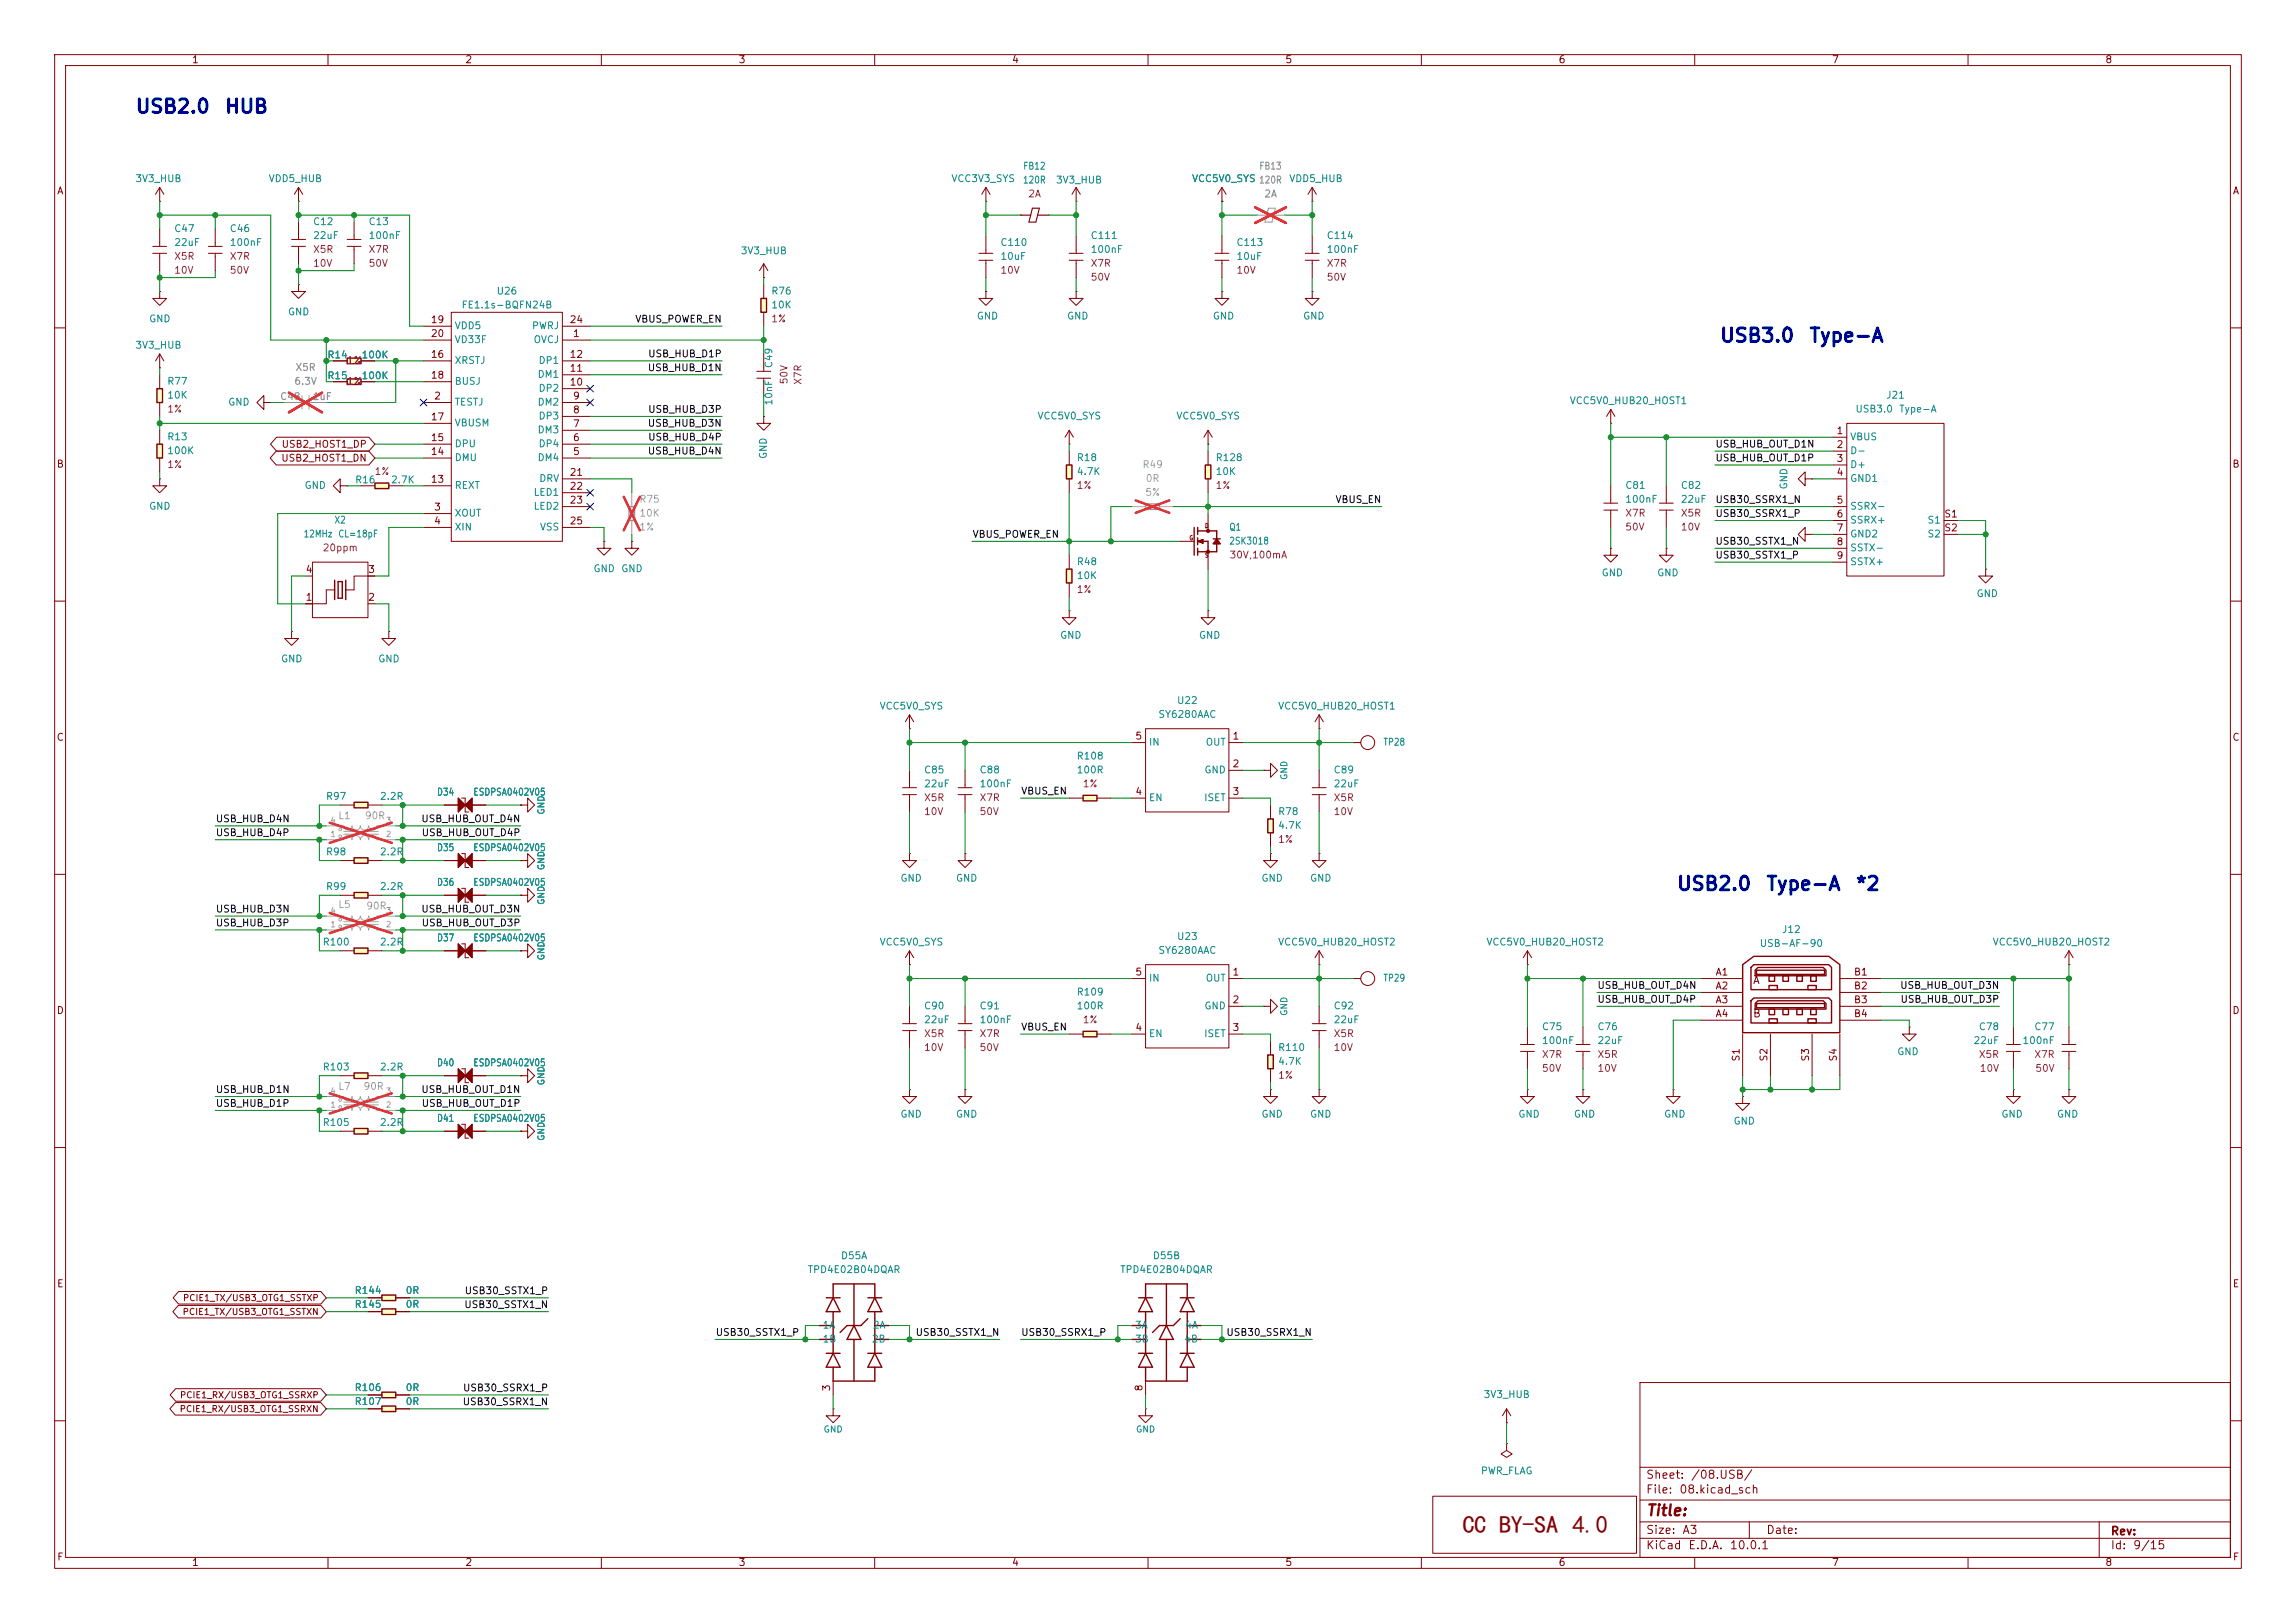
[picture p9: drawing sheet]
<svg xmlns="http://www.w3.org/2000/svg" width="420mm" height="297mm" viewBox="0 0 420 297" stroke-linecap="round" stroke-linejoin="round" font-family="sans-serif">
<defs><g id="words">
<text font-size="4.5" fill="#830000" x="267.5" y="280.6">CC BY-SA 4.0</text>
<g font-size="2.5" fill="#0000c2">
<text x="24.6" y="21.3">USB2.0</text>
<text x="41" y="21.3">HUB</text>
<text x="314.5" y="63.3">USB3.0</text>
<text x="330.8" y="63.3">Type-A</text>
<text x="306.6" y="163.6">USB2.0</text>
<text x="322.9" y="163.6">Type-A</text>
<text x="339.3" y="163.6">*2</text>
</g>
<text font-size="2" fill="#830000" x="301" y="277.9">Title:</text>
<g font-size="1.5" fill="#830000">
<text x="301" y="273.7">File:</text>
<text x="301" y="271">Sheet:</text>
<text x="307.1" y="273.7">08.kicad_sch</text>
<text x="309.2" y="271">/08.USB/</text>
<text x="301" y="281.1">Size:</text>
<text x="307.6" y="281.1">A3</text>
<text x="323" y="281.1">Date:</text>
<text x="386" y="281.3">Rev:</text>
<text x="301" y="283.9">KiCad</text>
<text x="308.7" y="283.9">E.D.A.</text>
<text x="316.3" y="283.9">10.0.1</text>
<text x="386" y="283.9">Id:</text>
<text x="390.1" y="283.9">9/15</text>
</g>
<g font-size="1.4" fill="#830000">
<text x="320.5" y="180.4">A</text>
<text x="320.5" y="186.5">B</text>
</g>
<g font-size="1.3" fill="#830000">
<text x="35" y="11.9">1</text>
<text x="85" y="11.9">2</text>
<text x="135" y="11.9">3</text>
<text x="185" y="11.9">4</text>
<text x="235" y="11.9">5</text>
<text x="285" y="11.9">6</text>
<text x="335" y="11.9">7</text>
<text x="385" y="11.9">8</text>
<text x="10.3" y="35.9">A</text>
<text x="408.3" y="35.9">A</text>
<text x="78.7" y="59.4">19</text>
<text x="104.1" y="59.4">24</text>
<text x="78.7" y="65.8">16</text>
<text x="78.7" y="62">20</text>
<text x="104.1" y="65.8">12</text>
<text x="104.7" y="62">1</text>
<text x="78.7" y="69.6">18</text>
<text x="104.1" y="70.9">10</text>
<text x="104.1" y="68.3">11</text>
<text x="78.7" y="77.2">17</text>
<text x="79.3" y="73.4">2</text>
<text x="104.7" y="75.9">8</text>
<text x="104.7" y="73.4">9</text>
<text x="51.4" y="82.2">USB2_HOST1_DP</text>
<text x="78.7" y="83.6">14</text>
<text x="78.7" y="81">15</text>
<text x="104.7" y="83.6">5</text>
<text x="104.7" y="81">6</text>
<text x="104.7" y="78.5">7</text>
<text x="335.8" y="79.8">1</text>
<text x="335.8" y="82.3">2</text>
<text x="10.3" y="85.9">B</text>
<text x="51.3" y="84.8">USB2_HOST1_DN</text>
<text x="78.7" y="88.6">13</text>
<text x="104.1" y="87.4">21</text>
<text x="104.1" y="89.9">22</text>
<text x="335.8" y="84.8">3</text>
<text x="335.8" y="87.4">4</text>
<text x="408.2" y="85.9">B</text>
<text x="79.3" y="93.7">3</text>
<text x="104.1" y="92.5">23</text>
<text x="335.8" y="92.5">5</text>
<text x="335.8" y="95">6</text>
<text x="355.6" y="95">S1</text>
<text x="79.3" y="96.3">4</text>
<text x="104.1" y="96.3">25</text>
<text x="335.8" y="97.5">7</text>
<text x="335.8" y="100.1">8</text>
<text x="355.6" y="97.5">S2</text>
<text x="55.8" y="105.2">4</text>
<text x="67.2" y="105.2">3</text>
<text x="335.8" y="102.6">9</text>
<text x="55.8" y="110.2">1</text>
<text x="67.2" y="110.2">2</text>
<text x="10.3" y="135.9">C</text>
<text x="207.6" y="135.6">5</text>
<text x="225.4" y="135.6">1</text>
<text x="408.2" y="135.9">C</text>
<text x="225.4" y="140.7">2</text>
<text x="207.6" y="145.8">4</text>
<text x="225.4" y="145.8">3</text>
<text x="207.6" y="178.8">5</text>
<text x="225.4" y="178.8">1</text>
<text x="313.7" y="178.8">A1</text>
<text x="339" y="178.8">B1</text>
<text x="10.3" y="185.9">D</text>
<text x="225.4" y="183.9">2</text>
<text x="313.7" y="181.4">A2</text>
<text x="313.7" y="183.9">A3</text>
<text x="339" y="181.4">B2</text>
<text x="339" y="183.9">B3</text>
<text x="408.2" y="185.9">D</text>
<text x="207.6" y="189">4</text>
<text x="225.4" y="189">3</text>
<text x="313.7" y="186.4">A4</text>
<text x="339" y="186.4">B4</text>
<text x="318.5" y="194.4" transform="rotate(-90 318.5 194.4)">S1</text>
<text x="323.6" y="194.4" transform="rotate(-90 323.6 194.4)">S2</text>
<text x="331.2" y="194.4" transform="rotate(-90 331.2 194.4)">S3</text>
<text x="336.3" y="194.4" transform="rotate(-90 336.3 194.4)">S4</text>
<text x="10.3" y="235.9">E</text>
<text x="408.3" y="235.9">E</text>
<text x="152.1" y="254.7" transform="rotate(-90 152.1 254.7)">3</text>
<text x="209.3" y="254.7" transform="rotate(-90 209.3 254.7)">8</text>
<text x="10.3" y="285.9">F</text>
<text x="35" y="286.9">1</text>
<text x="85" y="286.9">2</text>
<text x="135" y="286.9">3</text>
<text x="185" y="286.9">4</text>
<text x="235" y="286.9">5</text>
<text x="285" y="286.9">6</text>
<text x="335" y="286.9">7</text>
<text x="385" y="286.9">8</text>
<text x="408.3" y="285.9">F</text>
</g>
<g font-size="1.3" fill="#008383">
<text x="24.7" y="33.6">3V3_HUB</text>
<text x="49" y="33.6">VDD5_HUB</text>
<text x="173.9" y="33.6">VCC3V3_SYS</text>
<text x="187" y="33.9">120R</text>
<text x="187.1" y="31.3">FB12</text>
<text x="193" y="33.9">3V3_HUB</text>
<text x="217.9" y="33.6">VCC5V0_SYS 120R</text>
<text x="235.7" y="33.6">VDD5_HUB</text>
<text x="57.2" y="41.5">C12</text>
<text x="67.3" y="41.5">C13</text>
<text x="31.8" y="42.8">C47</text>
<text x="31.8" y="45.3">22uF</text>
<text x="41.9" y="42.8">C46</text>
<text x="41.9" y="45.3">100nF</text>
<text x="57.2" y="44">22uF</text>
<text x="67.3" y="44">100nF</text>
<text x="135.4" y="46.8">3V3_HUB</text>
<text x="182.9" y="45.3">C110</text>
<text x="182.9" y="47.9">10uF</text>
<text x="199.4" y="44">C111</text>
<text x="199.4" y="46.6">100nF</text>
<text x="226.1" y="45.3">C113</text>
<text x="226.1" y="47.9">10uF</text>
<text x="242.6" y="44">C114</text>
<text x="242.6" y="46.6">100nF</text>
<text x="27.2" y="59.3">GND</text>
<text x="52.6" y="58">GND</text>
<text x="84.3" y="56.7">FE1.1s-BQFN24B</text>
<text x="90.7" y="54.2">U26</text>
<text x="141" y="54.2">R76</text>
<text x="141" y="56.7">10K</text>
<text x="178.6" y="58.8">GND</text>
<text x="195.1" y="58.8">GND</text>
<text x="221.8" y="58.8">GND</text>
<text x="238.3" y="58.8">GND</text>
<text x="24.7" y="64.1">3V3_HUB</text>
<text x="59.8" y="65.9">R14</text>
<text x="66" y="65.9">100K</text>
<text x="83.1" y="60.6">VDD5</text>
<text x="83.1" y="63.1">VD33F</text>
<text x="97.2" y="60.6">PWRJ</text>
<text x="97.5" y="63.1">OVCJ</text>
<text x="30.5" y="70.7">R77</text>
<text x="59.8" y="69.7">R15</text>
<text x="66" y="69.7">100K</text>
<text x="83.1" y="66.9">XRSTJ</text>
<text x="83.1" y="70.7">BUSJ</text>
<text x="98.2" y="69.4">DM1</text>
<text x="98.4" y="72">DP2</text>
<text x="98.4" y="66.9">DP1</text>
<text x="141.6" y="67.5" transform="rotate(-90 141.6 67.5)">C49</text>
<text x="30.5" y="73.3">10K</text>
<text x="41.6" y="74.5">GND</text>
<text x="83.1" y="74.5">TESTJ</text>
<text x="98.2" y="74.5">DM2</text>
<text x="98.4" y="77.1">DP3</text>
<text x="141.6" y="74.3" transform="rotate(-90 141.6 74.3)">10nF</text>
<text x="189.7" y="77.1">VCC5V0_SYS</text>
<text x="215.1" y="77.1">VCC5V0_SYS</text>
<text x="287" y="74.3">VCC5V0_HUB20_HOST1</text>
<text x="339.3" y="75.8">USB3.0</text>
<text x="344.9" y="73.3">J21</text>
<text x="347.3" y="75.8">Type-A</text>
<text x="30.5" y="80.9">R13</text>
<text x="30.5" y="83.4">100K</text>
<text x="83.1" y="82.1">DPU</text>
<text x="83.1" y="78.3">VBUSM</text>
<text x="98.2" y="79.6">DM3</text>
<text x="98.4" y="82.1">DP4</text>
<text x="338.3" y="80.9">VBUS</text>
<text x="338.3" y="83.4">D-</text>
<text x="55.6" y="89.8">GND</text>
<text x="64.9" y="88.7">R16</text>
<text x="71.4" y="88.7">2.7K</text>
<text x="83.1" y="89.8">REXT</text>
<text x="83.1" y="84.7">DMU</text>
<text x="98.2" y="84.7">DM4</text>
<text x="98.5" y="88.5">DRV</text>
<text x="140.6" y="84.1" transform="rotate(-90 140.6 84.1)">GND</text>
<text x="196.9" y="84.7">R18</text>
<text x="196.9" y="87.2">4.7K</text>
<text x="222.3" y="84.7">R128</text>
<text x="222.3" y="87.2">10K</text>
<text x="297.2" y="89.8">C81</text>
<text x="307.3" y="89.8">C82</text>
<text x="327.3" y="89.7" transform="rotate(-90 327.3 89.7)">GND</text>
<text x="338.3" y="86">D+</text>
<text x="338.3" y="88.5">GND1</text>
<text x="27.2" y="93.6">GND</text>
<text x="83.1" y="94.8">XOUT</text>
<text x="97.5" y="91">LED1</text>
<text x="97.5" y="93.6">LED2</text>
<text x="297.2" y="92.3">100nF</text>
<text x="307.3" y="92.3">22uF</text>
<text x="338.3" y="93.6">SSRX-</text>
<text x="55.4" y="98.7">12MHz</text>
<text x="61.1" y="96.1">X2</text>
<text x="61.8" y="98.7">CL=18pF</text>
<text x="83.1" y="97.4">XIN</text>
<text x="98.7" y="97.4">VSS</text>
<text x="224.8" y="97.4">Q1</text>
<text x="224.8" y="100">2SK3018</text>
<text x="338.3" y="96.1">SSRX+</text>
<text x="338.3" y="98.7">GND2</text>
<text x="338.3" y="101.2">SSTX-</text>
<text x="352.5" y="96.1">S1</text>
<text x="352.5" y="98.7">S2</text>
<text x="108.5" y="105">GND</text>
<text x="113.5" y="105">GND</text>
<text x="196.9" y="103.7">R48</text>
<text x="196.9" y="106.3">10K</text>
<text x="292.9" y="105.8">GND</text>
<text x="303" y="105.8">GND</text>
<text x="338.3" y="103.7">SSTX+</text>
<text x="361.5" y="109.6">GND</text>
<text x="193.8" y="117.2">GND</text>
<text x="219.2" y="117.2">GND</text>
<text x="51.3" y="121.5">GND</text>
<text x="69.1" y="121.5">GND</text>
<text x="160.8" y="130.2">VCC5V0_SYS</text>
<text x="211.8" y="131.7">SY6280AAC</text>
<text x="215.2" y="129.1">U22</text>
<text x="233.7" y="130.2">VCC5V0_HUB20_HOST1</text>
<text x="210.1" y="136.8">IN</text>
<text x="220.5" y="136.8">OUT</text>
<text x="253" y="136.8">TP28</text>
<text x="168.9" y="141.8">C85</text>
<text x="179.1" y="141.8">C88</text>
<text x="196.8" y="139.3">R108</text>
<text x="196.8" y="141.8">100R</text>
<text x="220.2" y="141.8">GND</text>
<text x="243.8" y="141.8">C89</text>
<text x="59.5" y="146.7">R97</text>
<text x="69.4" y="146.7">2.2R</text>
<text x="79.8" y="145.9">D34</text>
<text x="86.5" y="145.9">ESDPSA0402V05</text>
<text x="168.9" y="144.4">22uF</text>
<text x="179.1" y="144.4">100nF</text>
<text x="210.1" y="146.9">EN</text>
<text x="220.1" y="146.9">ISET</text>
<text x="233.7" y="149.5">R78</text>
<text x="243.8" y="144.4">22uF</text>
<text x="233.7" y="152">4.7K</text>
<text x="59.5" y="156.8">R98</text>
<text x="69.4" y="156.8">2.2R</text>
<text x="79.8" y="156.1">D35</text>
<text x="86.5" y="156.1">ESDPSA0402V05</text>
<text x="164.6" y="161.6">GND</text>
<text x="174.8" y="161.6">GND</text>
<text x="230.6" y="161.6">GND</text>
<text x="239.5" y="161.6">GND</text>
<text x="59.5" y="163.2">R99</text>
<text x="69.4" y="163.2">2.2R</text>
<text x="79.8" y="162.4">D36</text>
<text x="86.5" y="162.4">ESDPSA0402V05</text>
<text x="58.9" y="173.3">R100</text>
<text x="69.4" y="173.3">2.2R</text>
<text x="79.8" y="172.6">D37</text>
<text x="86.5" y="172.6">ESDPSA0402V05</text>
<text x="160.8" y="173.3">VCC5V0_SYS</text>
<text x="215.2" y="172.3">U23</text>
<text x="233.7" y="173.3">VCC5V0_HUB20_HOST2</text>
<text x="271.8" y="173.3">VCC5V0_HUB20_HOST2</text>
<text x="321.8" y="173.6">USB-AF-90</text>
<text x="325.9" y="171">J12</text>
<text x="364.4" y="173.3">VCC5V0_HUB20_HOST2</text>
<text x="210.1" y="179.9">IN</text>
<text x="211.8" y="174.9">SY6280AAC</text>
<text x="220.5" y="179.9">OUT</text>
<text x="253" y="179.9">TP29</text>
<text x="168.9" y="185">C90</text>
<text x="179.1" y="185">C91</text>
<text x="196.8" y="182.5">R109</text>
<text x="196.8" y="185">100R</text>
<text x="220.2" y="185">GND</text>
<text x="243.8" y="185">C92</text>
<text x="168.9" y="187.6">22uF</text>
<text x="179.1" y="187.6">100nF</text>
<text x="210.1" y="190.1">EN</text>
<text x="220.1" y="190.1">ISET</text>
<text x="243.8" y="187.6">22uF</text>
<text x="281.9" y="188.8">C75</text>
<text x="281.9" y="191.4">100nF</text>
<text x="292.1" y="188.8">C76</text>
<text x="292.1" y="191.4">22uF</text>
<text x="360.9" y="191.4">22uF</text>
<text x="361.9" y="188.8">C78</text>
<text x="369.8" y="191.4">100nF</text>
<text x="372" y="188.8">C77</text>
<text x="58.9" y="196.2">R103</text>
<text x="69.4" y="196.2">2.2R</text>
<text x="79.8" y="195.4">D40</text>
<text x="86.5" y="195.4">ESDPSA0402V05</text>
<text x="233.7" y="192.6">R110</text>
<text x="233.7" y="195.2">4.7K</text>
<text x="346.9" y="193.4">GND</text>
<text x="58.9" y="206.4">R105</text>
<text x="69.4" y="206.4">2.2R</text>
<text x="79.8" y="205.6">D41</text>
<text x="86.5" y="205.6">ESDPSA0402V05</text>
<text x="164.6" y="204.8">GND</text>
<text x="174.8" y="204.8">GND</text>
<text x="230.6" y="204.8">GND</text>
<text x="239.5" y="204.8">GND</text>
<text x="277.6" y="204.8">GND</text>
<text x="287.8" y="204.8">GND</text>
<text x="304.3" y="204.8">GND</text>
<text x="317" y="206.1">GND</text>
<text x="366" y="204.8">GND</text>
<text x="376.2" y="204.8">GND</text>
<text x="147.6" y="233.3">TPD4E02B04DQAR</text>
<text x="153.7" y="230.7">D55A</text>
<text x="204.8" y="233.3">TPD4E02B04DQAR</text>
<text x="210.8" y="230.7">D55B</text>
<text x="64.8" y="239.6">R145</text>
<text x="64.8" y="237.1">R144</text>
<text x="74.1" y="239.6">0R</text>
<text x="74.1" y="237.1">0R</text>
<text x="150.4" y="243.4">1A</text>
<text x="150.4" y="246">1B</text>
<text x="159.4" y="246">2B</text>
<text x="159.6" y="243.4">2A</text>
<text x="207.5" y="243.4">3A</text>
<text x="207.5" y="246">3B</text>
<text x="216.5" y="246">4B</text>
<text x="216.7" y="243.4">4A</text>
<text x="64.8" y="257.4">R107</text>
<text x="64.8" y="254.9">R106</text>
<text x="74.1" y="257.4">0R</text>
<text x="74.1" y="254.9">0R</text>
<text x="271.3" y="256.1">3V3_HUB</text>
<text x="270.8" y="270.1">PWR_FLAG</text>
</g>
<g font-size="1.3" fill="#a0a0a0">
<text x="230.3" y="31.3">FB13</text>
<text x="231.2" y="36.4">2A</text>
<text x="53.7" y="70.7">6.3V</text>
<text x="53.9" y="68.2">X5R</text>
<text x="51.1" y="73.5">C48</text>
<text x="57.1" y="73.5">1uF</text>
<text x="208.9" y="86">R49</text>
<text x="209.5" y="88.5">0R</text>
<text x="116.8" y="92.3">R75</text>
<text x="116.8" y="94.8">10K</text>
<text x="209.4" y="91">5%</text>
<text x="116.8" y="97.4">1%</text>
<text x="61.8" y="150.2">L1</text>
<text x="66.6" y="150.2">90R</text>
<text x="61.8" y="166.5">L5</text>
<text x="66.9" y="166.7">90R</text>
<text x="61.8" y="199.7">L7</text>
<text x="66.4" y="199.7">90R</text>
</g>
<g font-size="1.3" fill="#830083">
<text x="188" y="36.4">2A</text>
<text x="31.8" y="47.9">X5R</text>
<text x="41.9" y="47.9">X7R</text>
<text x="57.2" y="46.6">X5R</text>
<text x="67.3" y="46.6">X7R</text>
<text x="31.8" y="50.4">10V</text>
<text x="41.9" y="50.4">50V</text>
<text x="57.2" y="49.1">10V</text>
<text x="67.3" y="49.1">50V</text>
<text x="182.9" y="50.4">10V</text>
<text x="199.4" y="49.1">X7R</text>
<text x="199.4" y="51.7">50V</text>
<text x="226.1" y="50.4">10V</text>
<text x="242.6" y="49.1">X7R</text>
<text x="242.6" y="51.7">50V</text>
<text x="141" y="59.3">1%</text>
<text x="63.3" y="66.9">1%</text>
<text x="63.3" y="70.7">1%</text>
<text x="144.4" y="70.4" transform="rotate(-90 144.4 70.4)">50V</text>
<text x="146.9" y="70.5" transform="rotate(-90 146.9 70.5)">X7R</text>
<text x="30.5" y="75.8">1%</text>
<text x="30.5" y="86">1%</text>
<text x="68.4" y="87.2">1%</text>
<text x="196.9" y="89.8">1%</text>
<text x="222.3" y="89.8">1%</text>
<text x="297.2" y="94.8">X7R</text>
<text x="307.3" y="94.8">X5R</text>
<text x="58.9" y="101.2">20ppm</text>
<text x="297.2" y="97.4">50V</text>
<text x="307.3" y="97.4">10V</text>
<text x="224.8" y="102.5">30V,100mA</text>
<text x="196.9" y="108.8">1%</text>
<text x="168.9" y="146.9">X5R</text>
<text x="168.9" y="149.5">10V</text>
<text x="179.1" y="146.9">X7R</text>
<text x="179.1" y="149.5">50V</text>
<text x="198" y="144.4">1%</text>
<text x="243.8" y="146.9">X5R</text>
<text x="243.8" y="149.5">10V</text>
<text x="233.7" y="154.5">1%</text>
<text x="168.9" y="190.1">X5R</text>
<text x="179.1" y="190.1">X7R</text>
<text x="198" y="187.6">1%</text>
<text x="243.8" y="190.1">X5R</text>
<text x="168.9" y="192.6">10V</text>
<text x="179.1" y="192.6">50V</text>
<text x="233.7" y="197.7">1%</text>
<text x="243.8" y="192.6">10V</text>
<text x="281.9" y="193.9">X7R</text>
<text x="281.9" y="196.4">50V</text>
<text x="292.1" y="193.9">X5R</text>
<text x="292.1" y="196.4">10V</text>
<text x="361.9" y="193.9">X5R</text>
<text x="362" y="196.4">10V</text>
<text x="372" y="193.9">X7R</text>
<text x="372.2" y="196.4">50V</text>
</g>
<g font-size="1.3">
<text x="116.1" y="59.3">VBUS_POWER_EN</text>
<text x="118.5" y="65.7">USB_HUB_D1P</text>
<text x="118.4" y="68.2">USB_HUB_D1N</text>
<text x="118.5" y="75.9">USB_HUB_D3P</text>
<text x="118.4" y="78.4">USB_HUB_D3N</text>
<text x="118.4" y="83.5">USB_HUB_D4N</text>
<text x="118.5" y="80.9">USB_HUB_D4P</text>
<text x="313.7" y="82.2">USB_HUB_OUT_D1N</text>
<text x="313.7" y="84.7">USB_HUB_OUT_D1P</text>
<text x="244.2" y="92.4">VBUS_EN</text>
<text x="313.7" y="94.9">USB30_SSRX1_P</text>
<text x="313.7" y="92.4">USB30_SSRX1_N</text>
<text x="177.8" y="98.7">VBUS_POWER_EN</text>
<text x="313.7" y="100">USB30_SSTX1_N</text>
<text x="313.7" y="102.5">USB30_SSTX1_P</text>
<text x="186.7" y="145.7">VBUS_EN</text>
<text x="39.4" y="150.8">USB_HUB_D4N</text>
<text x="39.4" y="153.3">USB_HUB_D4P</text>
<text x="77" y="150.8">USB_HUB_OUT_D4N</text>
<text x="77" y="153.3">USB_HUB_OUT_D4P</text>
<text x="39.4" y="167.3">USB_HUB_D3N</text>
<text x="77" y="167.3">USB_HUB_OUT_D3N</text>
<text x="39.4" y="169.8">USB_HUB_D3P</text>
<text x="77" y="169.8">USB_HUB_OUT_D3P</text>
<text x="292.1" y="181.3">USB_HUB_OUT_D4N</text>
<text x="292.1" y="183.8">USB_HUB_OUT_D4P</text>
<text x="347.5" y="181.3">USB_HUB_OUT_D3N</text>
<text x="347.5" y="183.8">USB_HUB_OUT_D3P</text>
<text x="186.7" y="188.9">VBUS_EN</text>
<text x="39.4" y="200.3">USB_HUB_D1N</text>
<text x="39.4" y="202.9">USB_HUB_D1P</text>
<text x="77" y="200.3">USB_HUB_OUT_D1N</text>
<text x="77" y="202.9">USB_HUB_OUT_D1P</text>
<text x="84.8" y="239.7">USB30_SSTX1_N</text>
<text x="84.9" y="237.1">USB30_SSTX1_P</text>
<text x="130.8" y="244.8">USB30_SSTX1_P</text>
<text x="167.4" y="244.8">USB30_SSTX1_N</text>
<text x="186.7" y="244.8">USB30_SSRX1_P</text>
<text x="224.2" y="244.8">USB30_SSRX1_N</text>
<text x="84.5" y="257.5">USB30_SSRX1_N</text>
<text x="84.6" y="254.9">USB30_SSRX1_P</text>
</g>
<g font-size="1.1" fill="#008383">
<text x="235.8" y="142.8" transform="rotate(-90 235.8 142.8)">GND</text>
<text x="99.9" y="149.2" transform="rotate(-90 99.9 149.2)">GND</text>
<text x="99.9" y="159.3" transform="rotate(-90 99.9 159.3)">GND</text>
<text x="99.9" y="165.7" transform="rotate(-90 99.9 165.7)">GND</text>
<text x="99.9" y="175.8" transform="rotate(-90 99.9 175.8)">GND</text>
<text x="235.8" y="186" transform="rotate(-90 235.8 186)">GND</text>
<text x="99.9" y="198.7" transform="rotate(-90 99.9 198.7)">GND</text>
<text x="99.9" y="208.9" transform="rotate(-90 99.9 208.9)">GND</text>
<text x="150.5" y="262.4">GND</text>
<text x="207.7" y="262.4">GND</text>
</g>
<g font-size="1.1" fill="#830000">
<text x="33.4" y="238.4">PCIE1_TX/USB3_OTG1_SSTXP</text>
<text x="33.3" y="240.9">PCIE1_TX/USB3_OTG1_SSTXN</text>
<text x="32.8" y="256.2">PCIE1_RX/USB3_OTG1_SSRXP</text>
<text x="32.8" y="258.7">PCIE1_RX/USB3_OTG1_SSRXN</text>
</g>
<g font-size="1" fill="#a0a0a0">
<text x="60.3" y="153.4">1</text>
<text x="60.3" y="150.9">4</text>
<text x="70.5" y="153.4">2</text>
<text x="70.5" y="150.9">3</text>
<text x="60.3" y="167.4">4</text>
<text x="70.5" y="167.4">3</text>
<text x="60.3" y="169.9">1</text>
<text x="70.5" y="169.9">2</text>
<text x="60.3" y="202.9">1</text>
<text x="60.3" y="200.4">4</text>
<text x="70.5" y="202.9">2</text>
<text x="70.5" y="200.4">3</text>
</g>
<g font-size=".8" fill="#830000">
<text x="217.5" y="99.1">G</text>
<text x="220.3" y="96.8">D</text>
<text x="220.3" y="102.2">S</text>
</g>
</g></defs>
<path d="M0 0h420v297h-420z" fill="#fff" stroke="#fff" stroke-width=".18"/>
<g fill="none" stroke="#830000" stroke-width=".18">
<path d="M10 10h400v277h-400zM12 12h396v273h-396zM60 10v2M110 10v2M160 10v2M210 10v2M260 10v2M310 10v2M360 10v2M10 60h2M408 60h2M10 110h2"/>
<path d="M408 110h2M10 160h2M408 160h2M232.4 199.4v1.3h1.3l-1.3 1.2-1.3-1.2h1.3M232.4 199.4h.1M10 210h2M408 210h2M300 253h108v32h-108zM10 260h2M300 278.5h108M300 274.5h108M300 268.5h108"/>
<path d="M320 278.5v3M384 278.5v6.5M408 260h2M60 285v2M110 285v2M160 285v2M210 285v2M260 285v2M300 281.5h108M310 285v2M360 285v2"/>
</g>
<path d="M64.8 157h2.5v1h-2.5z" fill="#ffffc2"/>
<path d="M64.8 157h2.5v1h-2.5z" fill="none" stroke="#830000" stroke-width=".25"/>
<path d="M62.2 157.5h2.6M67.3 157.5h2.6" fill="none" stroke="#830000" stroke-width=".18"/>
<path d="M64.8 163.3h2.5v1h-2.5z" fill="#ffffc2"/>
<g fill="none" stroke="#830000" stroke-width=".25">
<path d="M64.8 163.3h2.5v1h-2.5zM208.3 237.5h2.5M209.6 237.5l1.2 2.5h-2.5zM209.6 237.5v-2.5h7.6v2.5M213.4 235v7.6M215.9 237.5h2.5M217.2 237.5l1.2 2.5h-2.5zM207 242.6h2.6M207 245.1h2.6M208.3 247.7h2.5M209.6 247.7l1.2 2.5h-2.5zM209.6 240v7.7"/>
<path d="M209.6 250.2v2.5h7.6v-2.5M213.4 242.6l1.2 2.5h-2.5zM213.4 245.1v7.6M215.9 241.3l-1.3 1.3h-2.5l-1.3 1.2M215.9 247.7h2.5M217.2 247.7l1.2 2.5h-2.5zM217.2 242.6h2.5M217.2 245.1h2.5M217.2 240v7.7"/>
</g>
<g fill="none" stroke="#830000" stroke-width=".18">
<path d="M29.2 36.8h.1M29.2 34.3l-.8 1.3M29.2 34.3l.8 1.3M29.2 34.3v2.5M27.9 45.1h2.6M27.9 46.4h2.6M29.2 41.9v3.2M29.2 46.4v3.1M62.2 163.8h2.6M67.3 163.8h2.6M207 242.6h.1M207 245.1h.1"/>
<path d="M209.6 257.8v1.3h1.2l-1.2 1.3-1.3-1.3h1.3M209.6 257.8h.1M209.6 252.7v2.6M219.7 242.6h.1M219.7 245.1h.1"/>
</g>
<g fill="none" stroke="#a0a0a0" stroke-width=".18">
<path d="M59.7 170.2h3.2a.76 .76 0 0 1 .7-.8 .76 .76 0 0 1 .8 .8 .76 .76 0 0 1 .8-.8 .76 .76 0 0 1 .7 .8 .76 .76 0 0 1 .8-.8 .76 .76 0 0 1 .7 .8 .76 .76 0 0 1 .8-.8 .76 .76 0 0 1 .8 .8h3.4M59.7 167.6h3.2a.76 .76 0 0 0 .7 .8 .76 .76 0 0 0 .8-.8 .76 .76 0 0 0 .8 .8 .76 .76 0 0 0 .7-.8 .76 .76 0 0 0 .8 .8 .76 .76 0 0 0 .7-.8 .76 .76 0 0 0 .8 .8 .76 .76 0 0 0 .8-.8h3.4M62.9 169.2h6.3M62.9 168.7h6.3"/>
<circle cx="62.2" cy="169.5" r=".25"/>
<circle cx="62.2" cy="168.3" r=".25"/>
</g>
<path d="M60.3 167.1l11.4 3.7M71.7 167.1l-11.4 3.7" fill="none" stroke="#ff2626" stroke-width=".46"/>
<path d="M69.9 257.3h2.5v1h-2.5z" fill="#ffffc2"/>
<path d="M69.9 257.3h2.5v1h-2.5z" fill="none" stroke="#830000" stroke-width=".25"/>
<path d="M67.3 257.8h2.6M72.4 257.8h2.5" fill="none" stroke="#830000" stroke-width=".18"/>
<path d="M69.9 239.5h2.5v1h-2.5z" fill="#ffffc2"/>
<path d="M69.9 239.5h2.5v1h-2.5z" fill="none" stroke="#830000" stroke-width=".25"/>
<path d="M67.3 240h2.6M72.4 240h2.5" fill="none" stroke="#830000" stroke-width=".18"/>
<path d="M69.9 237h2.5v1h-2.5z" fill="#ffffc2"/>
<path d="M69.9 237h2.5v1h-2.5z" fill="none" stroke="#830000" stroke-width=".25"/>
<path d="M279.4 176.5h.1M279.4 174l-.8 1.3M279.4 174l.8 1.3M279.4 174v2.5M67.3 237.5h2.6M72.4 237.5h2.5" fill="none" stroke="#830000" stroke-width=".18"/>
<path d="M69.9 254.8h2.5v1h-2.5z" fill="#ffffc2"/>
<g fill="none" stroke="#830000" stroke-width=".25">
<path d="M151.1 237.5h2.6M152.4 237.5l1.3 2.5h-2.6zM152.4 237.5v-2.5h7.6v2.5M156.2 235v7.6M158.8 237.5h2.5M160 237.5l1.3 2.5h-2.5zM69.9 254.8h2.5v1h-2.5zM149.9 242.6h2.5M149.9 245.1h2.5M151.1 247.7h2.6M152.4 247.7l1.3 2.5h-2.6zM152.4 240v7.7"/>
<path d="M152.4 250.2v2.5h7.6v-2.5M156.2 242.6l1.3 2.5h-2.6zM156.2 245.1v7.6M158.8 241.3l-1.3 1.3h-2.6l-1.2 1.2M158.8 247.7h2.5M160 247.7l1.3 2.5h-2.5zM160 242.6h2.6M160 245.1h2.6M160 240v7.7"/>
</g>
<g fill="none" stroke="#830000" stroke-width=".18">
<path d="M54.6 36.8h.1M54.6 34.3l-.8 1.3M54.6 34.3l.8 1.3M54.6 34.3v2.5M38.1 45.1h2.5M38.1 46.4h2.5M39.4 41.9v3.2M39.4 46.4v3.1M53.3 45.1h2.6M53.3 43.8h2.6M54.6 52.1v1.2h1.3l-1.3 1.3-1.3-1.3h1.3M54.6 52.1h.1"/>
<path d="M54.6 40.6v3.2M54.6 45.1v3.2M232.4 156.2v1.3h1.3l-1.3 1.3-1.3-1.3h1.3M232.4 156.2h.1M241.3 156.2v1.3h1.3l-1.3 1.3-1.3-1.3h1.3M241.3 156.2h.1M207 179.1h2.6M209.6 176.5h15.2v15.3h-15.2zM224.8 179.1h2.5M241.3 176.5h.1M241.3 174l-.8 1.3M241.3 174l.8 1.3"/>
<path d="M241.3 174v2.5M247.7 179.1h.1M247.7 179.1h1.2M207 189.2h2.6M224.8 184.2h2.5M224.8 189.2h2.5M67.3 255.3h2.6M72.4 255.3h2.5M149.9 242.6h.1M149.9 245.1h.1M152.4 252.7v2.6M162.6 242.6h.1"/>
<path d="M162.6 245.1h.1"/>
<circle cx="250.2" cy="179.1" r="1.27"/>
</g>
<path d="M64.8 146.8h2.5v1h-2.5z" fill="#ffffc2"/>
<path d="M64.8 146.8h2.5v1h-2.5z" fill="none" stroke="#830000" stroke-width=".25"/>
<path d="M29.2 53.3v1.3h1.3l-1.3 1.3-1.3-1.3h1.3M29.2 53.3h.1M62.2 147.3h2.6M67.3 147.3h2.6" fill="none" stroke="#830000" stroke-width=".18"/>
<g fill="none" stroke="#a0a0a0" stroke-width=".18">
<path d="M59.7 153.7h3.2a.76 .76 0 0 1 .7-.8 .76 .76 0 0 1 .8 .8 .76 .76 0 0 1 .8-.8 .76 .76 0 0 1 .7 .8 .76 .76 0 0 1 .8-.8 .76 .76 0 0 1 .7 .8 .76 .76 0 0 1 .8-.8 .76 .76 0 0 1 .8 .8h3.4M59.7 151.1h3.2a.76 .76 0 0 0 .7 .8 .76 .76 0 0 0 .8-.8 .76 .76 0 0 0 .8 .8 .76 .76 0 0 0 .7-.8 .76 .76 0 0 0 .8 .8 .76 .76 0 0 0 .7-.8 .76 .76 0 0 0 .8 .8 .76 .76 0 0 0 .8-.8h3.4M62.9 152.7h6.3M62.9 152.1h6.3"/>
<circle cx="62.2" cy="153" r=".25"/>
<circle cx="62.2" cy="151.8" r=".25"/>
</g>
<path d="M60.3 150.6l11.4 3.6M71.7 150.6l-11.4 3.6" fill="none" stroke="#ff2626" stroke-width=".46"/>
<path d="M64.8 173.5h2.5v1h-2.5z" fill="#ffffc2"/>
<path d="M64.8 173.5h2.5v1h-2.5z" fill="none" stroke="#830000" stroke-width=".25"/>
<path d="M62.2 174h2.6M67.3 174h2.6" fill="none" stroke="#830000" stroke-width=".18"/>
<path d="M63.5 65.5h2.5v1h-2.5z" fill="#ffffc2"/>
<path d="M63.5 65.5h2.5v1h-2.5z" fill="none" stroke="#830000" stroke-width=".25"/>
<path d="M240 36.8h.1M240 34.3l-.7 1.3M240 34.3l.8 1.3M240 34.3v2.5M61 66h2.5M66 66h2.6" fill="none" stroke="#830000" stroke-width=".18"/>
<path d="M64.8 196.3h2.5v1.1h-2.5z" fill="#ffffc2"/>
<path d="M64.8 196.3h2.5v1.1h-2.5z" fill="none" stroke="#830000" stroke-width=".25"/>
<path d="M62.2 196.9h2.6M67.3 196.9h2.6" fill="none" stroke="#830000" stroke-width=".18"/>
<g fill="none" stroke="#a0a0a0" stroke-width=".18">
<path d="M59.7 203.2h3.2a.76 .76 0 0 1 .7-.8 .76 .76 0 0 1 .8 .8 .76 .76 0 0 1 .8-.8 .76 .76 0 0 1 .7 .8 .76 .76 0 0 1 .8-.8 .76 .76 0 0 1 .7 .8 .76 .76 0 0 1 .8-.8 .76 .76 0 0 1 .8 .8h3.4M59.7 200.7h3.2a.76 .76 0 0 0 .7 .7 .76 .76 0 0 0 .8-.7 .76 .76 0 0 0 .8 .7 .76 .76 0 0 0 .7-.7 .76 .76 0 0 0 .8 .7 .76 .76 0 0 0 .7-.7 .76 .76 0 0 0 .8 .7 .76 .76 0 0 0 .8-.7h3.4M62.9 202.2h6.3M62.9 201.7h6.3"/>
<circle cx="62.2" cy="201.3" r=".25"/>
<circle cx="62.2" cy="202.6" r=".25"/>
</g>
<path d="M60.3 200.1l11.4 3.7M71.7 200.1l-11.4 3.7" fill="none" stroke="#ff2626" stroke-width=".46"/>
<path d="M64.8 206.5h2.5v1h-2.5z" fill="#ffffc2"/>
<path d="M64.8 206.5h2.5v1h-2.5z" fill="none" stroke="#830000" stroke-width=".25"/>
<path d="M62.2 207h2.6M67.3 207h2.6" fill="none" stroke="#830000" stroke-width=".18"/>
<path d="M52.1 73.7h3.1M55.2 72.4v2.5M56.5 72.4v2.5M56.5 73.7h3.2" fill="none" stroke="#a0a0a0" stroke-width=".18"/>
<path d="M52.9 71.9l6 3.6M58.9 71.9l-6 3.6" fill="none" stroke="#ff2626" stroke-width=".46"/>
<path d="M68.6 88.4h2.5v1h-2.5z" fill="#ffffc2"/>
<path d="M68.6 88.4h2.5v1h-2.5z" fill="none" stroke="#830000" stroke-width=".25"/>
<path d="M62.2 88.9v-1.3l-1.2 1.3 1.2 1.3v-1.3h1.3M63.5 88.9h.1M66 88.9h2.6M71.1 88.9h2.6" fill="none" stroke="#830000" stroke-width=".18"/>
<path d="M63.5 69.3h2.5v1.1h-2.5z" fill="#ffffc2"/>
<path d="M63.5 69.3h2.5v1.1h-2.5z" fill="none" stroke="#830000" stroke-width=".25"/>
<path d="M61 69.9h2.5M66 69.9h2.6" fill="none" stroke="#830000" stroke-width=".18"/>
<path d="M198.1 145.5h2.6v1.1h-2.6z" fill="#ffffc2"/>
<g fill="none" stroke="#830000" stroke-width=".25">
<path d="M61.2 106.2v3.5M61.8 106.4h.8v3.1h-.8zM63.2 106.2v3.5M198.1 145.5h2.6v1.1h-2.6zM318.8 176.5l2-1.5h13.7l2.1 1.5v12.5h-17.8zM320.8 176.5h13.7l.5 .5v4.1h-14.7v-4.1zM321.1 177.5l.5-.5h11.9l.5 .5v1.1h-12.9zM321.3 177.5h12.5v.8h-12.5zM323.6 178.6h1v1h-1zM326.1 178.6h1.1v1h-1.1zM328.7 178.6h1v1h-1zM331.2 178.6h1v1h-1z"/>
<path d="M320.8 182.6h13.7l.5 .5v4.1h-14.7v-4.1zM321.1 183.6l.5-.5h11.9l.5 .5v1.1h-12.9zM321.3 183.6h12.5v.8h-12.5zM323.6 180.3h1.5v.8h-1.5zM323.6 184.7h1v1h-1zM323.6 186.4h1.5v.8h-1.5zM326.1 184.7h1.1v1h-1.1zM328.7 184.7h1v1h-1zM330.7 180.3h1.5v.8h-1.5zM330.7 186.4h1.5v.8h-1.5zM331.2 184.7h1v1h-1z"/>
</g>
<g fill="none" stroke="#830000" stroke-width=".18">
<path d="M180.3 36.8h.1M180.3 34.3l-.7 1.3M180.3 34.3l.8 1.3M180.3 34.3v2.5M223.5 36.8h.1M223.5 34.3l-.7 1.3M223.5 34.3l.8 1.3M223.5 34.3v2.5M240 53.3v1.3h1.3l-1.3 1.3-1.2-1.3h1.2M240 53.3h.1M29.2 67.3h.1M29.2 64.8l-.8 1.2"/>
<path d="M29.2 64.8l.8 1.2M29.2 64.8v2.5M337.8 77.5h17.8v27.9h-17.8zM335.3 80h2.5M335.3 82.6h2.5M335.3 85.1h2.5M335.3 87.6h2.5M335.3 92.7h2.5M335.3 95.3h2.5M335.3 97.8h2.5M355.6 95.3h2.5M355.6 97.8h2.5"/>
<path d="M53.3 115.6v1.2h1.3l-1.3 1.3-1.2-1.3h1.2M53.3 115.6h.1M55.9 105.4h1.3M57.2 102.9h10.1v10.1h-10.1zM61.2 108h-1.5v2.5h-3.8h1.3M67.3 105.4h1.3h-3.8v2.6h-1.6M67.3 110.5h1.3M71.1 115.6v1.2h1.3l-1.3 1.3-1.2-1.3h1.2M71.1 115.6h.1M335.3 100.3h2.5M335.3 102.9h2.5M363.2 104.1v1.3h1.3l-1.3 1.3-1.2-1.3h1.2"/>
<path d="M363.2 104.1h.1M175.3 144.1h2.5M175.3 145.4h2.5M176.5 141v3.1M176.5 145.4v3.2M195.6 146.1h2.5M200.7 146.1h2.5M311.2 179.1h7.6M336.6 179.1h7.6M165.1 187.3h2.5M165.1 188.6h2.5M166.4 199.4v1.3h1.2l-1.2 1.2-1.3-1.2h1.3"/>
<path d="M166.4 199.4h.1M166.4 184.2v3.1M166.4 188.6v3.2M175.3 187.3h2.5M175.3 188.6h2.5M176.5 199.4v1.3h1.3l-1.3 1.2-1.2-1.2h1.2M176.5 199.4h.1M176.5 184.2v3.1M176.5 188.6v3.2M311.2 181.6h7.6M311.2 184.2h7.6M311.2 186.7h7.6"/>
<path d="M318.8 189.2v7.7M323.9 189.2v7.7M331.5 189.2v7.7M336.6 181.6h7.6M336.6 184.2h7.6M336.6 186.7h7.6M336.6 189.2v7.7"/>
</g>
<path d="M28.7 71.1h1v2.6h-1z" fill="#ffffc2"/>
<path d="M28.7 71.1h1v2.6h-1z" fill="none" stroke="#830000" stroke-width=".25"/>
<path d="M29.2 68.6v2.5M29.2 73.7v2.5" fill="none" stroke="#830000" stroke-width=".18"/>
<path d="M28.7 81.3h1v2.5h-1z" fill="#ffffc2"/>
<path d="M28.7 81.3h1v2.5h-1z" fill="none" stroke="#830000" stroke-width=".25"/>
<path d="M29.2 78.7v2.6M29.2 87.6v1.3h1.3l-1.3 1.3-1.3-1.3h1.3M29.2 87.6h.1M29.2 83.8v2.6" fill="none" stroke="#830000" stroke-width=".18"/>
<path d="M198.1 188.7h2.6v1h-2.6z" fill="#ffffc2"/>
<path d="M198.1 188.7h2.6v1h-2.6z" fill="none" stroke="#830000" stroke-width=".25"/>
<g fill="none" stroke="#830000" stroke-width=".18">
<path d="M63.5 43.8h2.5M63.5 45.1h2.5M64.8 40.6v3.2M64.8 45.1v3.2M195.6 46.4h2.5M195.6 47.6h2.5M196.9 43.2v3.2M196.9 47.6v3.2M294.6 77.5h.1M294.6 74.9l-.7 1.3M294.6 74.9l.8 1.3M294.6 74.9v2.6"/>
<path d="M293.4 92.1h2.5M293.4 93.3h2.5M294.6 88.9v3.2M294.6 93.3v3.2M303.5 92.1h2.6M303.5 93.3h2.6M304.8 88.9v3.2M304.8 93.3v3.2M330.2 97.8v-1.3l-1.3 1.3 1.3 1.3v-1.3h1.3M330.2 87.6v-1.2l-1.3 1.2 1.3 1.3v-1.3h1.3M331.5 97.8h.1M331.5 87.6h.1"/>
<path d="M294.6 100.3v1.3h1.3l-1.3 1.3-1.2-1.3h1.2M294.6 100.3h.1M304.8 100.3v1.3h1.3l-1.3 1.3-1.3-1.3h1.3M304.8 100.3h.1M166.4 133.4h.1M166.4 130.8v2.6M166.4 130.8l-.8 1.3M166.4 130.8l.7 1.3M207 135.9h2.6M209.6 133.4h15.2v15.2h-15.2zM224.8 135.9h2.5M81.3 157.5h2.5"/>
<path d="M83.8 156.2v2.6l2.6-2.6v2.6zM84.5 156.2h.6v2.6h.6M86.4 157.5h2.5M165.1 144.1h2.5M165.1 145.4h2.5M166.4 156.2v1.3h1.2l-1.2 1.3-1.3-1.3h1.3M166.4 156.2h.1M166.4 141v3.1M166.4 145.4v3.2M176.5 156.2v1.3h1.3l-1.3 1.3-1.2-1.3h1.2M176.5 156.2h.1M207 146.1h2.6"/>
<path d="M224.8 141h2.5M224.8 146.1h2.5M231.1 141h1.3v1.2l1.3-1.2-1.3-1.3v1.3M231.1 141h.1M166.4 176.5h.1M166.4 174v2.5M166.4 174l-.8 1.3M166.4 174l.7 1.3M195.6 189.2h2.5M200.7 189.2h2.5"/>
</g>
<g fill="#830000" stroke="#830000" stroke-width=".18">
<path d="M85.1 157.5l1.3-1.3v2.6z"/>
<path d="M83.8 156.2l1.3 1.3-1.3 1.3z"/>
</g>
<path d="M220.5 85.1h1v2.5h-1z" fill="#ffffc2"/>
<g fill="none" stroke="#830000" stroke-width=".25">
<path d="M218.4 96.5v5.1M219.1 96.5v1.3M219.1 98.4v1.3M219.1 97.2h3.5v3.8h-3.5M219.4 99.1l.6 .3M219.4 99.1h1.6v1.9M219.6 98.9l.4 .5M220 98.7l-.9 .4 .9 .3M220 98.7l-.6 .4M220 98.7v.7M220.5 85.1h1v2.5h-1zM221.9 98.6h1.3"/>
<path d="M222.6 98.6l.6 .9h-1.3zM222.6 99.1l-.3 .3M222.6 99.1l-.3 .4M222.6 99.1l.3 .3M222.6 99.1l.3 .4M219.1 100.3v1.3"/>
<circle cx="221" cy="97.2" r=".25"/>
<circle cx="221" cy="101" r=".25"/>
</g>
<g fill="none" stroke="#830000" stroke-width=".18">
<path d="M77.5 59.7h5.1M82.6 57.2h20.3v41.9h-20.3zM102.9 59.7h5.1M48.3 73.7v-1.3l-1.3 1.3 1.3 1.2v-1.2h1.2M49.5 73.7h.1M77.5 62.2h5.1M77.5 73.7h5.1M77.5 66h5.1M77.5 77.5h5.1M77.5 69.9h5.1M102.9 62.2h5.1M102.9 73.7h5.1"/>
<path d="M102.9 78.7h5.1M102.9 76.2h5.1M102.9 71.1h5.1M102.9 68.6h5.1M102.9 66h5.1M195.6 78.7l-.8 1.3M195.6 78.7l.7 1.3M195.6 78.7v2.6M221 78.7v2.6M221 78.7l-.8 1.3M221 78.7l.7 1.3M77.5 94h5.1"/>
<path d="M77.5 96.5h5.1M77.5 83.8h5.1M77.5 81.3h5.1M77.5 88.9h5.1M102.9 96.5h5.1M102.9 83.8h5.1M102.9 81.3h5.1M102.9 87.6h5.1M102.9 90.2h5.1M102.9 92.7h5.1M195.6 81.3h.1M215.9 99.1h2.5"/>
<path d="M221 81.3h.1M221 82.6v2.5M221 87.6v2.6M221 94v3.2M221 101v3.1M378.5 176.5h.1M378.5 174l.7 1.3M378.5 174l-.8 1.3M378.5 174v2.5"/>
</g>
<path d="M195.1 85.1h1v2.5h-1z" fill="#ffffc2"/>
<path d="M195.1 85.1h1v2.5h-1z" fill="none" stroke="#830000" stroke-width=".25"/>
<path d="M195.6 82.6v2.5M195.6 87.6v2.6" fill="none" stroke="#830000" stroke-width=".18"/>
<path d="M209.6 92.2h2.5v1h-2.5z" fill="#efefef"/>
<path d="M209.6 92.2h2.5v1h-2.5z" fill="none" stroke="#a0a0a0" stroke-width=".25"/>
<path d="M207 92.7h2.6M212.1 92.7h2.5" fill="none" stroke="#a0a0a0" stroke-width=".18"/>
<path d="M207.7 91.6l6.2 2.2M213.9 91.6l-6.2 2.2" fill="none" stroke="#ff2626" stroke-width=".46"/>
<path d="M222.3 46.4h2.5M222.3 47.6h2.5M223.5 43.2v3.2M223.5 47.6v3.2M195.6 111.8v1.2h1.3l-1.3 1.3-1.3-1.3h1.3M195.6 111.8h.1M221 111.8v1.2h1.3l-1.3 1.3-1.3-1.3h1.3M221 111.8h.1" fill="none" stroke="#830000" stroke-width=".18"/>
<path d="M195.1 104.1h1v2.6h-1z" fill="#ffffc2"/>
<path d="M195.1 104.1h1v2.6h-1z" fill="none" stroke="#830000" stroke-width=".25"/>
<g fill="none" stroke="#830000" stroke-width=".18">
<path d="M223.5 53.3v1.3h1.3l-1.3 1.3-1.2-1.3h1.2M223.5 53.3h.1M195.6 101.6v2.5M195.6 106.7v2.5M247.7 135.9h.1M247.7 135.9h1.2M349.3 188v1.2h-1.3l1.3 1.3 1.2-1.3h-1.2M349.3 188h.1M367 191.1h2.6M367 192.4h2.6M368.3 188v3.1M368.3 192.4v3.2"/>
<circle cx="250.2" cy="135.9" r="1.27"/>
</g>
<path d="M231.9 149.9h1v2.5h-1z" fill="#ffffc2"/>
<path d="M231.9 149.9h1v2.5h-1z" fill="none" stroke="#830000" stroke-width=".25"/>
<g fill="none" stroke="#830000" stroke-width=".18">
<path d="M196.9 36.8h.1M196.9 34.3l-.8 1.3M196.9 34.3l.7 1.3M196.9 34.3v2.5M179.1 46.4h2.5M179.1 47.6h2.5M180.3 43.2v3.2M180.3 47.6v3.2M196.9 53.3v1.3h1.2l-1.2 1.3-1.3-1.3h1.3M196.9 53.3h.1M238.8 46.4h2.5M238.8 47.6h2.5"/>
<path d="M240 43.2v3.2M240 47.6v3.2M139.7 76.2v1.3h1.3l-1.3 1.2-1.3-1.2h1.3M139.7 76.2h.1M241.3 133.4h.1M241.3 130.8l-.8 1.3M241.3 130.8l.8 1.3M241.3 130.8v2.6M232.4 147.3v2.6M232.4 152.4v2.5M240 144.1h2.6M240 145.4h2.6"/>
<path d="M241.3 141v3.1M241.3 145.4v3.2M368.3 199.4v1.3h-1.3l1.3 1.2 1.3-1.2h-1.3M368.3 199.4h.1M377.2 191.1h2.5M377.2 192.4h2.5M378.5 199.4v1.3h-1.3l1.3 1.2 1.2-1.2h-1.2M378.5 199.4h.1M378.5 188v3.1M378.5 192.4v3.2M318.8 200.7v1.2h1.2l-1.2 1.3-1.3-1.3h1.3M318.8 200.7h.1"/>
</g>
<path d="M115.1 92.7h1v2.6h-1z" fill="#efefef"/>
<path d="M115.1 92.7h1v2.6h-1z" fill="none" stroke="#a0a0a0" stroke-width=".25"/>
<path d="M115.6 90.2v2.5M115.6 95.3v2.5" fill="none" stroke="#a0a0a0" stroke-width=".18"/>
<path d="M114.1 90.9l2.9 6.2M117 90.9l-2.9 6.2" fill="none" stroke="#ff2626" stroke-width=".46"/>
<path d="M186.7 39.4h.1M191.8 39.4h.1M180.3 53.3v1.3h1.3l-1.3 1.3-1.2-1.3h1.2M180.3 53.3h.1M110.5 99.1v1.2h1.3l-1.3 1.3-1.3-1.3h1.3M110.5 99.1h.1M115.6 99.1v1.2h1.2l-1.2 1.3-1.3-1.3h1.3M115.6 99.1h.1M306.1 199.4v1.3h1.2l-1.2 1.2-1.3-1.2h1.3M306.1 199.4h.1" fill="none" stroke="#830000" stroke-width=".18"/>
<path d="M186.7 39.4h1.8M188.8 38.1h1.3l-.6 2.5h-1.3zM189.8 39.4h2" fill="none" stroke="#830000" stroke-width=".2"/>
<path d="M139.2 54.6h1v2.6h-1z" fill="#ffffc2"/>
<path d="M139.2 54.6h1v2.6h-1z" fill="none" stroke="#830000" stroke-width=".25"/>
<g fill="none" stroke="#830000" stroke-width=".18">
<path d="M139.7 50.8h.1M139.7 48.3v2.5M139.7 52.1v2.5M139.7 57.2v2.5M139.7 48.3l-.8 1.2M139.7 48.3l.8 1.2M138.4 67.9h2.6M138.4 69.2h2.6M139.7 64.8v3.1M139.7 69.2v3.2M95.3 157.5h1.2v1.3l1.3-1.3-1.3-1.3v1.3M95.3 157.5h.1"/>
<path d="M81.3 163.8h2.5M83.8 162.6v2.5l2.6-2.5v2.5zM84.5 162.6h.6v2.5h.6M86.4 163.8h2.5M95.3 163.8h1.2v1.3l1.3-1.3-1.3-1.2v1.2M95.3 163.8h.1M231.1 184.2h1.3v1.2l1.3-1.2-1.3-1.3v1.3M231.1 184.2h.1M240 187.3h2.6M240 188.6h2.6M241.3 199.4v1.3h1.3l-1.3 1.2-1.3-1.2h1.3M241.3 199.4h.1"/>
<path d="M241.3 184.2v3.1M241.3 188.6v3.2"/>
</g>
<g fill="#830000" stroke="#830000" stroke-width=".18">
<path d="M85.1 163.8l1.3-1.2v2.5z"/>
<path d="M83.8 162.6l1.3 1.2-1.3 1.3z"/>
</g>
<path d="M231.9 193h1v2.6h-1z" fill="#ffffc2"/>
<path d="M231.9 193h1v2.6h-1z" fill="none" stroke="#830000" stroke-width=".25"/>
<g fill="none" stroke="#830000" stroke-width=".18">
<path d="M223.5 36.8h.1M61 66h2.5M61 69.9h2.5M66 66h2.6M66 69.9h2.6M50.5 82.6h17l1.1 1.2-1.1 1.3h-17l-1.1-1.3zM50.6 80h16.9l1.1 1.3-1.1 1.3h-16.9l-1.1-1.3zM81.3 147.3h2.5M81.3 157.5h2.5M83.8 146.1v2.5l2.6-2.5v2.5zM84.5 146.1h.6v2.5h.6M86.4 147.3h2.5"/>
<path d="M86.4 157.5h2.5M95.3 147.3h1.2v1.3l1.3-1.3-1.3-1.2v1.2M95.3 147.3h.1M95.3 157.5h.1M81.3 174h2.5M81.3 163.8h2.5M83.8 172.7v2.6l2.6-2.6v2.6zM84.5 172.7h.6v2.6h.6M86.4 174h2.5M86.4 163.8h2.5M95.3 174h1.2v1.3l1.3-1.3-1.3-1.3v1.3M95.3 174h.1"/>
<path d="M95.3 163.8h.1M81.3 196.9h2.5M83.8 195.6v2.5l2.6-2.5v2.5zM84.5 195.6h.6v2.5h.6M86.4 196.9h2.5M95.3 196.9h1.2v1.2l1.3-1.2-1.3-1.3v1.3M95.3 196.9h.1M232.4 190.5v2.5M232.4 195.6v2.5M278.1 191.1h2.6M278.1 192.4h2.6M279.4 199.4v1.3h1.3l-1.3 1.2-1.3-1.2h1.3"/>
<path d="M279.4 199.4h.1M279.4 188v3.1M279.4 192.4v3.2M288.3 191.1h2.5M288.3 192.4h2.5M289.6 199.4v1.3h1.2l-1.2 1.2-1.3-1.2h1.3M289.6 199.4h.1M289.6 188v3.1M289.6 192.4v3.2M81.3 207h2.5M83.8 205.7v2.6l2.6-2.6v2.6zM84.5 205.7h.6v2.6h.6"/>
<path d="M86.4 207h2.5M95.3 207h1.2v1.3l1.3-1.3-1.3-1.3v1.3M95.3 207h.1M32.6 238.9h26.1l1 1.1-1 1.2h-26.1l-1-1.2zM32.7 236.3h26l1 1.2-1 1.1h-26l-1-1.1zM67.3 237.5h2.6M72.4 237.5h2.5M32.1 256.7h26.6l1 1.1-1 1.2h-26.6l-1-1.2zM32.1 254.1h26.6l1 1.2-1 1.1h-26.6l-1-1.1zM67.3 255.3h2.6M67.3 240h2.6M67.3 257.8h2.6"/>
<path d="M72.4 255.3h2.5M72.4 240h2.5M72.4 257.8h2.5M152.4 257.8v1.3h1.3l-1.3 1.3-1.3-1.3h1.3M152.4 257.8h.1M275.6 257.8l-.8 1.3M275.6 257.8l.8 1.3M275.6 257.8v2.6M262.1 273.8h37.2v10.4h-37.2zM275.6 260.4h.1M275.6 264.2v1.2l1 .7-1 .6-1-.6 1-.7M275.6 264.2h.1"/>
</g>
<g fill="#830000" stroke="#830000" stroke-width=".18">
<path d="M85.1 147.3l1.3-1.2v2.5z"/>
<path d="M83.8 146.1l1.3 1.2-1.3 1.3z"/>
<path d="M85.1 196.9l1.3-1.3v2.5z"/>
<path d="M83.8 195.6l1.3 1.3-1.3 1.2z"/>
<path d="M85.1 207l1.3-1.3v2.6z"/>
<path d="M83.8 205.7l1.3 1.3-1.3 1.3z"/>
<path d="M85.1 174l1.3-1.3v2.6z"/>
<path d="M83.8 172.7l1.3 1.3-1.3 1.3z"/>
</g>
<path d="M229.9 39.4h1.8M232 38.1h1.3l-.6 2.5h-1.3zM233 39.4h2" fill="none" stroke="#a0a0a0" stroke-width=".2"/>
<path d="M229.9 39.4h.1M235 39.4h.1M52.1 73.7h2.5M57.2 73.7h2.5" fill="none" stroke="#a0a0a0" stroke-width=".18"/>
<path d="M229.6 37.9l5.6 2.9M235.2 37.9l-5.6 2.9M52.9 71.9l6 3.6M58.9 71.9l-6 3.6" fill="none" stroke="#ff2626" stroke-width=".46"/>
<g fill="none" stroke="#008300" stroke-width=".18">
<path d="M29.2 36.8v5.1M29.2 39.4h20.3v22.8h28M39.4 39.4v2.5M54.6 36.8v3.8M54.6 39.4h20.3v20.3h2.6M64.8 39.4v1.2M180.3 39.4h6.4M180.3 36.8v6.4M191.8 39.4h5.1M196.9 36.8v6.4M223.5 39.4h6.4M223.5 36.8v6.4"/>
<path d="M235 39.4h5M240 36.8v6.4M29.2 49.5v3.8M39.4 49.5v1.3h-10.2M54.6 48.3v3.8M64.8 48.3v1.2h-10.2M108 59.7h24.1M139.7 50.8v1.3M139.7 59.7v5.1M180.3 50.8v2.5M196.9 50.8v2.5M223.5 50.8v2.5"/>
<path d="M240 50.8v2.5M29.2 67.3v1.3M29.2 76.2v2.5M29.2 77.5h48.3M49.5 73.7h2.6M59.7 62.2v7.7h1.3M59.7 66h1.3M68.6 69.9h8.9M68.6 66h8.9M72.4 66v7.7h-12.7M108 62.2h31.7M108 66h24.1"/>
<path d="M108 68.6h24.1M108 76.2h24.1M108 78.7h24.1M139.7 72.4v3.8M294.6 77.5v11.4M29.2 86.4v1.2M63.5 88.9h2.5M68.6 83.8h8.9M68.6 81.3h8.9M73.7 88.9h3.8M77.5 96.5h-6.4v8.9h-2.5M77.5 94h-26.7v16.5h5.1"/>
<path d="M108 96.5h2.5v2.6M108 83.8h24.1M108 81.3h24.1M108 87.6h7.6v2.6M115.6 97.8v1.3M177.8 99.1h38.1M195.6 81.3v1.3M195.6 90.2v11.4M207 92.7h-3.8v6.4M214.6 92.7h38.1M221 81.3v1.3M221 90.2v3.8"/>
<path d="M294.6 96.5v3.8M294.6 80h40.7M304.8 80v8.9M304.8 96.5v3.8M313.7 92.7h21.6M313.7 85.1h21.6M313.7 95.3h21.6M313.7 82.6h21.6M331.5 87.6h3.8M331.5 97.8h3.8M358.1 97.8h5.1M358.1 95.3h5.1v8.8"/>
<path d="M55.9 105.4h-2.6v10.2M68.6 110.5h2.5v5.1M195.6 109.2v2.6M221 104.1v7.7M313.7 102.9h21.6M313.7 100.3h21.6M166.4 135.9h40.6M166.4 133.4v7.6M176.5 135.9v5.1M227.3 135.9h20.4M241.3 133.4v7.6M39.4 151.1h20.3"/>
<path d="M39.4 153.7h20.3M58.4 153.7v3.8h3.8M62.2 147.3h-3.8v3.8M69.9 157.5h11.4M69.9 147.3h11.4M72.4 151.1h22.9M72.4 153.7h22.9M73.7 147.3v3.8M73.7 153.7v3.8M88.9 157.5h6.4M88.9 147.3h6.4M166.4 148.6v7.6"/>
<path d="M176.5 148.6v7.6M186.7 146.1h8.9M203.2 146.1h3.8M227.3 146.1h5.1v1.2M227.3 141h3.8M232.4 154.9v1.3M241.3 148.6v7.6M39.4 170.2h20.3M39.4 167.6h20.3M58.4 170.2v3.8h3.8M62.2 163.8h-3.8v3.8M69.9 174h11.4"/>
<path d="M69.9 163.8h11.4M72.4 170.2h22.9M72.4 167.6h22.9M73.7 163.8v3.8M73.7 170.2v3.8M88.9 174h6.4M88.9 163.8h6.4M166.4 179.1h40.6M166.4 176.5v7.7M176.5 179.1v5.1M227.3 179.1h20.4M241.3 176.5v7.7"/>
<path d="M279.4 179.1h31.8M279.4 176.5v11.5M289.6 179.1v8.9M344.2 179.1h34.3M368.3 179.1v8.9M378.5 176.5v11.5M62.2 196.9h-3.8v3.8M69.9 196.9h11.4M73.7 196.9v3.8M88.9 196.9h6.4M166.4 191.8v7.6M176.5 191.8v7.6"/>
<path d="M186.7 189.2h8.9M203.2 189.2h3.8M227.3 189.2h5.1v1.3M227.3 184.2h3.8M232.4 198.1v1.3M241.3 191.8v7.6M279.4 195.6v3.8M289.6 195.6v3.8M292.1 184.2h19.1M292.1 181.6h19.1M311.2 186.7h-5.1v12.7M318.8 196.9v3.8"/>
<path d="M323.9 196.9v2.5M331.5 196.9v2.5M336.6 196.9v2.5h-17.8M344.2 186.7h5.1v1.3M344.2 184.2h21.6M344.2 181.6h21.6M368.3 195.6v3.8M378.5 195.6v3.8M39.4 203.2h20.3M39.4 200.7h20.3M58.4 203.2v3.8h3.8M69.9 207h11.4"/>
<path d="M72.4 203.2h22.9M72.4 200.7h22.9M73.7 203.2v3.8M88.9 207h6.4M59.7 237.5h7.6M74.9 237.5h25.4M59.7 257.8h7.6M59.7 255.3h7.6M59.7 240h7.6M74.9 257.8h25.4M74.9 255.3h25.4M74.9 240h25.4"/>
<path d="M130.8 245.1h19.1M149.9 242.6h-2.6v2.5M152.4 255.3v2.5M162.6 242.6h3.8v2.5M162.6 245.1h20.3M186.7 245.1h20.3M207 242.6h-2.5v2.5M209.6 255.3v2.5M219.7 242.6h3.8v2.5M219.7 245.1h20.3M275.6 260.4v3.8"/>
</g>
<path d="M76.9 73.1l1.2 1.2M78.1 73.1l-1.2 1.2M107.3 73.1l1.3 1.2M107.3 70.5l1.3 1.2M108.6 73.1l-1.3 1.2M108.6 70.5l-1.3 1.2M107.3 89.6l1.3 1.2M107.3 92.1l1.3 1.2M108.6 89.6l-1.3 1.2M108.6 92.1l-1.3 1.2" fill="none" stroke="#000083" stroke-width=".18"/>
<g fill="#008300" stroke="#008300" stroke-width=".18">
<circle cx="54.6" cy="39.4" r=".46"/>
<circle cx="39.4" cy="39.4" r=".46"/>
<circle cx="29.2" cy="39.4" r=".46"/>
<circle cx="54.6" cy="49.5" r=".46"/>
<circle cx="64.8" cy="39.4" r=".46"/>
<circle cx="29.2" cy="50.8" r=".46"/>
<circle cx="59.7" cy="66" r=".46"/>
<circle cx="72.4" cy="66" r=".46"/>
<circle cx="59.7" cy="62.2" r=".46"/>
<circle cx="29.2" cy="77.5" r=".46"/>
<circle cx="139.7" cy="62.2" r=".46"/>
<circle cx="223.5" cy="245.1" r=".46"/>
<circle cx="204.5" cy="245.1" r=".46"/>
<circle cx="289.6" cy="179.1" r=".46"/>
<circle cx="279.4" cy="179.1" r=".46"/>
<circle cx="241.3" cy="179.1" r=".46"/>
<circle cx="363.2" cy="97.8" r=".46"/>
<circle cx="304.8" cy="80" r=".46"/>
<circle cx="294.6" cy="80" r=".46"/>
<circle cx="368.3" cy="179.1" r=".46"/>
<circle cx="378.5" cy="179.1" r=".46"/>
<circle cx="331.5" cy="199.4" r=".46"/>
<circle cx="318.8" cy="199.4" r=".46"/>
<circle cx="323.8" cy="199.4" r=".46"/>
<circle cx="223.5" cy="39.4" r=".46"/>
<circle cx="180.3" cy="39.4" r=".46"/>
<circle cx="240" cy="39.4" r=".46"/>
<circle cx="196.8" cy="39.4" r=".46"/>
<circle cx="195.6" cy="99.1" r=".46"/>
<circle cx="203.2" cy="99.1" r=".46"/>
<circle cx="221" cy="92.7" r=".46"/>
<circle cx="241.3" cy="135.9" r=".46"/>
<circle cx="166.4" cy="135.9" r=".46"/>
<circle cx="166.4" cy="179.1" r=".46"/>
<circle cx="176.5" cy="135.9" r=".46"/>
<circle cx="166.4" cy="245.1" r=".46"/>
<circle cx="176.5" cy="179.1" r=".46"/>
<circle cx="58.4" cy="203.2" r=".46"/>
<circle cx="73.7" cy="207" r=".46"/>
<circle cx="73.7" cy="174" r=".46"/>
<circle cx="73.7" cy="170.2" r=".46"/>
<circle cx="73.7" cy="196.9" r=".46"/>
<circle cx="73.7" cy="203.2" r=".46"/>
<circle cx="73.7" cy="200.7" r=".46"/>
<circle cx="58.4" cy="200.7" r=".46"/>
<circle cx="58.4" cy="151.1" r=".46"/>
<circle cx="58.4" cy="153.7" r=".46"/>
<circle cx="58.4" cy="167.6" r=".46"/>
<circle cx="58.4" cy="170.2" r=".46"/>
<circle cx="147.3" cy="245.1" r=".46"/>
<circle cx="73.7" cy="157.5" r=".46"/>
<circle cx="73.7" cy="147.3" r=".46"/>
<circle cx="73.7" cy="153.7" r=".46"/>
<circle cx="73.7" cy="151.1" r=".46"/>
<circle cx="73.7" cy="167.6" r=".46"/>
<circle cx="73.7" cy="163.8" r=".46"/>
</g>
<use href="#words"/>
</svg>
